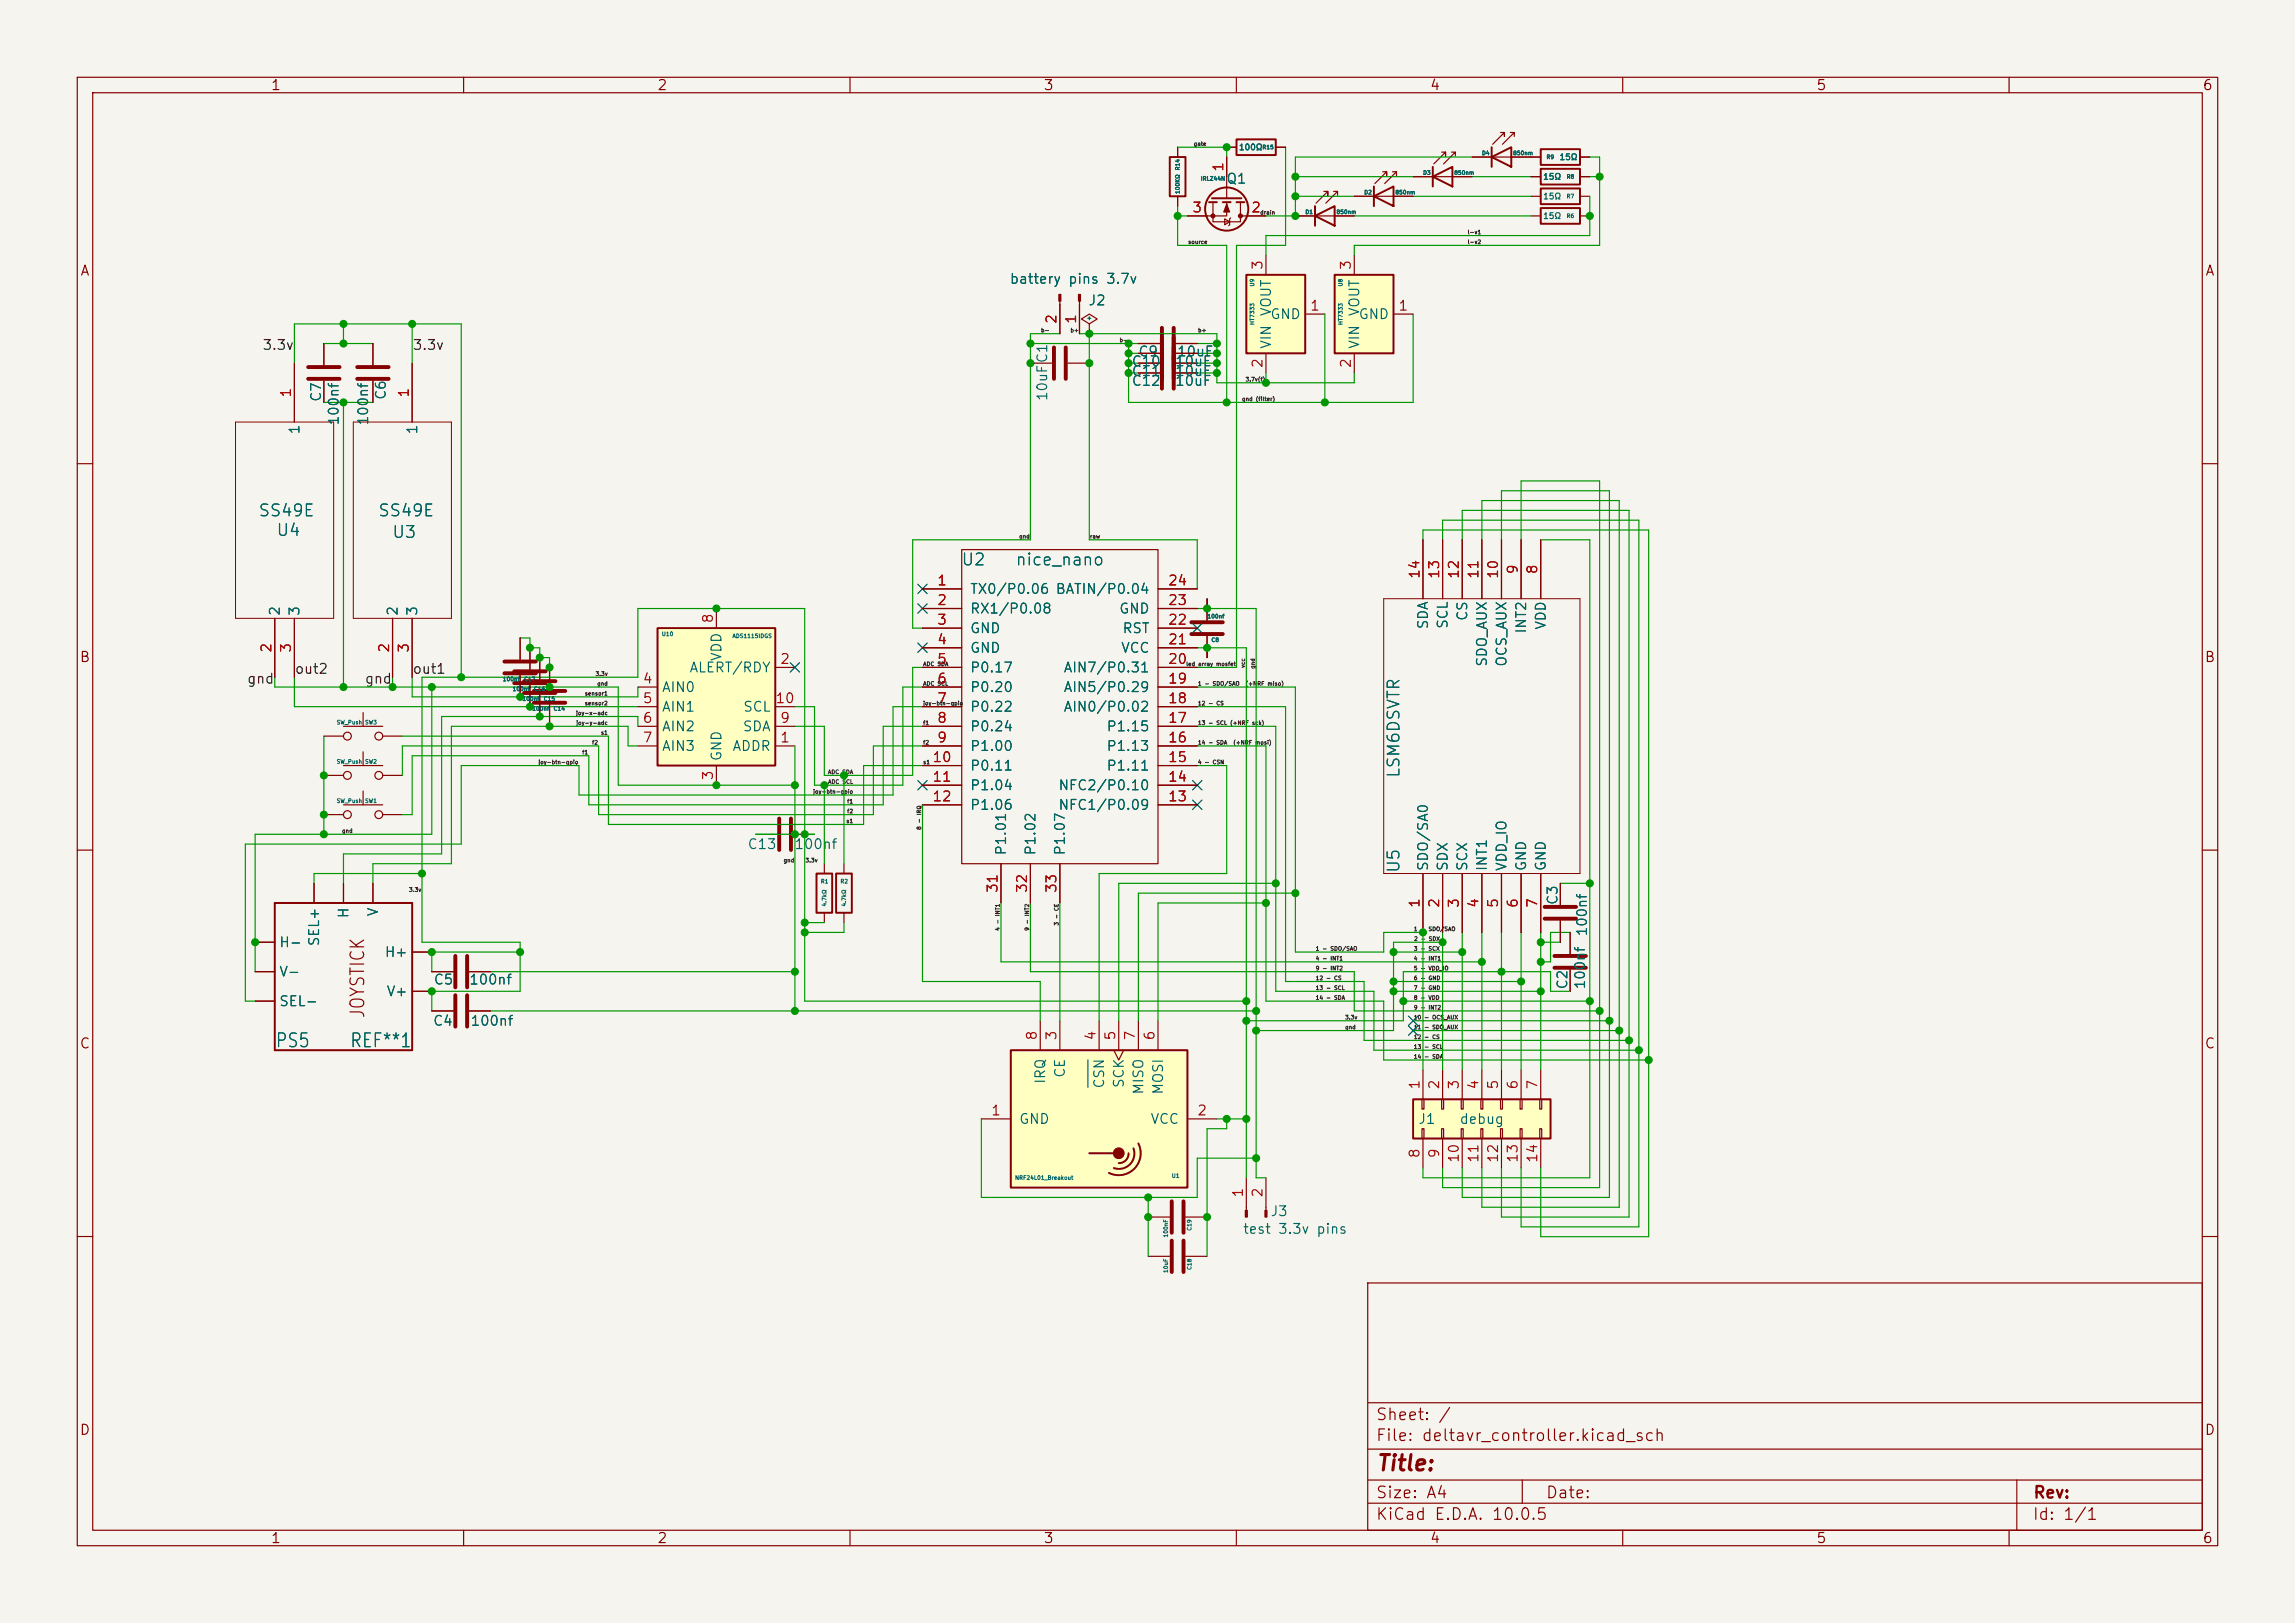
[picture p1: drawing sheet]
<svg xmlns="http://www.w3.org/2000/svg" width="297mm" height="210mm" viewBox="0 0 297 210" stroke-linecap="round" stroke-linejoin="round" font-family="sans-serif">
<defs><g id="words">
<text font-size="2" fill="#840000" x="178" y="190.8">Title:</text>
<text font-size="1.8" fill="#840000" x="47.6" y="131.9" transform="rotate(-90 47.6 131.9)">JOYSTICK</text>
<g font-size="1.8" fill="#006464">
<text x="35.5" y="136">PS5</text>
<text x="45.2" y="136">REF**1</text>
</g>
<g font-size="1.5" fill="#006464">
<text x="33.3" y="67.2">SS49E</text>
<text x="35.7" y="69.7">U4</text>
<text x="48.8" y="67.2">SS49E</text>
<text x="50.6" y="70">U3</text>
<text x="124.3" y="73.5">U2</text>
<text x="131.3" y="73.5">nice_nano</text>
<text x="181.5" y="100.8" transform="rotate(-90 181.5 100.8)">LSM6DSVTR</text>
<text x="181.5" y="113.1" transform="rotate(-90 181.5 113.1)">U5</text>
</g>
<g font-size="1.5" fill="#840000">
<text x="178" y="184.1">Sheet: /</text>
<text x="178" y="186.8">File: deltavr_controller.kicad_sch</text>
<text x="178" y="197">KiCad E.D.A. 10.0.5</text>
<text x="178" y="194.2">Size: A4</text>
<text x="200" y="194.2">Date:</text>
<text x="263" y="197">Id: 1/1</text>
<text x="263" y="194.2">Rev:</text>
</g>
<g font-size="1.3" fill="#840000">
<text x="35" y="12">1</text>
<text x="85" y="12">2</text>
<text x="135" y="12">3</text>
<text x="185" y="12">4</text>
<text x="235" y="12">5</text>
<text x="285" y="12">6</text>
<text x="10.3" y="36">A</text>
<text x="285.3" y="36">A</text>
<text x="10.2" y="86">B</text>
<text x="285.2" y="86">B</text>
<text x="10.2" y="136">C</text>
<text x="285.2" y="136">C</text>
<text x="10.2" y="186">D</text>
<text x="285.2" y="186">D</text>
<text x="35" y="200">1</text>
<text x="85" y="200">2</text>
<text x="135" y="200">3</text>
<text x="185" y="200">4</text>
<text x="235" y="200">5</text>
<text x="285" y="200">6</text>
</g>
<g font-size="1.3" fill="#a90000">
<text x="158.6" y="22.3" transform="rotate(-90 158.6 22.3)">1</text>
<text x="154.2" y="27.8">3</text>
<text x="161.8" y="27.8">2</text>
<text x="163.7" y="35" transform="rotate(-90 163.7 35)">3</text>
<text x="175.1" y="35" transform="rotate(-90 175.1 35)">3</text>
<text x="169.4" y="40.5">1</text>
<text x="180.9" y="40.5">1</text>
<text x="137" y="42" transform="rotate(-90 137 42)">2</text>
<text x="139.6" y="42" transform="rotate(-90 139.6 42)">1</text>
<text x="163.7" y="47.7" transform="rotate(-90 163.7 47.7)">2</text>
<text x="175.1" y="47.7" transform="rotate(-90 175.1 47.7)">2</text>
<text x="38" y="51.5" transform="rotate(-90 38 51.5)">1</text>
<text x="53.2" y="51.5" transform="rotate(-90 53.2 51.5)">1</text>
<text x="121.2" y="76.1">1</text>
<text x="151.1" y="76.1">24</text>
<text x="184" y="75" transform="rotate(-90 184 75)">14</text>
<text x="186.6" y="75" transform="rotate(-90 186.6 75)">13</text>
<text x="189.1" y="75" transform="rotate(-90 189.1 75)">12</text>
<text x="191.6" y="75" transform="rotate(-90 191.6 75)">11</text>
<text x="194.2" y="75" transform="rotate(-90 194.2 75)">10</text>
<text x="196.7" y="74.4" transform="rotate(-90 196.7 74.4)">9</text>
<text x="199.3" y="74.4" transform="rotate(-90 199.3 74.4)">8</text>
<text x="92.6" y="80.7" transform="rotate(-90 92.6 80.7)">8</text>
<text x="121.2" y="78.6">2</text>
<text x="121.2" y="81.1">3</text>
<text x="121.2" y="83.7">4</text>
<text x="151.1" y="83.7">21</text>
<text x="151.1" y="81.1">22</text>
<text x="151.1" y="78.6">23</text>
<text x="35.4" y="84.6" transform="rotate(-90 35.4 84.6)">2</text>
<text x="38" y="84.6" transform="rotate(-90 38 84.6)">3</text>
<text x="50.7" y="84.6" transform="rotate(-90 50.7 84.6)">2</text>
<text x="53.2" y="84.6" transform="rotate(-90 53.2 84.6)">3</text>
<text x="83.1" y="88.8">4</text>
<text x="100.9" y="86.2">2</text>
<text x="121.2" y="86.2">5</text>
<text x="121.2" y="88.8">6</text>
<text x="151.1" y="88.8">19</text>
<text x="151.1" y="86.2">20</text>
<text x="83.1" y="91.3">5</text>
<text x="83.1" y="93.8">6</text>
<text x="100.3" y="91.3">10</text>
<text x="100.9" y="93.8">9</text>
<text x="121.2" y="91.3">7</text>
<text x="121.2" y="93.8">8</text>
<text x="151.1" y="93.8">17</text>
<text x="151.1" y="91.3">18</text>
<text x="83.1" y="96.4">7</text>
<text x="92.6" y="101.1" transform="rotate(-90 92.6 101.1)">3</text>
<text x="100.9" y="96.4">1</text>
<text x="120.6" y="98.9">10</text>
<text x="120.6" y="101.5">11</text>
<text x="121.2" y="96.4">9</text>
<text x="151.1" y="101.5">14</text>
<text x="151.1" y="98.9">15</text>
<text x="151.1" y="96.4">16</text>
<text x="120.6" y="104">12</text>
<text x="151.1" y="104">13</text>
<text x="129.4" y="115.6" transform="rotate(-90 129.4 115.6)">31</text>
<text x="133.2" y="115.6" transform="rotate(-90 133.2 115.6)">32</text>
<text x="137" y="115.6" transform="rotate(-90 137 115.6)">33</text>
<text x="184" y="117.6" transform="rotate(-90 184 117.6)">1</text>
<text x="186.6" y="117.6" transform="rotate(-90 186.6 117.6)">2</text>
<text x="189.1" y="117.6" transform="rotate(-90 189.1 117.6)">3</text>
<text x="191.6" y="117.6" transform="rotate(-90 191.6 117.6)">4</text>
<text x="194.2" y="117.6" transform="rotate(-90 194.2 117.6)">5</text>
<text x="196.7" y="117.6" transform="rotate(-90 196.7 117.6)">6</text>
<text x="199.3" y="117.6" transform="rotate(-90 199.3 117.6)">7</text>
<text x="134.5" y="134.7" transform="rotate(-90 134.5 134.7)">8</text>
<text x="137" y="134.7" transform="rotate(-90 137 134.7)">3</text>
<text x="142.1" y="134.7" transform="rotate(-90 142.1 134.7)">4</text>
<text x="144.6" y="134.7" transform="rotate(-90 144.6 134.7)">5</text>
<text x="147.2" y="134.7" transform="rotate(-90 147.2 134.7)">7</text>
<text x="149.7" y="134.7" transform="rotate(-90 149.7 134.7)">6</text>
<text x="184" y="141.1" transform="rotate(-90 184 141.1)">1</text>
<text x="186.6" y="141.1" transform="rotate(-90 186.6 141.1)">2</text>
<text x="189.1" y="141.1" transform="rotate(-90 189.1 141.1)">3</text>
<text x="191.6" y="141.1" transform="rotate(-90 191.6 141.1)">4</text>
<text x="194.2" y="141.1" transform="rotate(-90 194.2 141.1)">5</text>
<text x="196.7" y="141.1" transform="rotate(-90 196.7 141.1)">6</text>
<text x="199.3" y="141.1" transform="rotate(-90 199.3 141.1)">7</text>
<text x="128.2" y="144.6">1</text>
<text x="154.8" y="144.6">2</text>
<text x="184" y="150" transform="rotate(-90 184 150)">8</text>
<text x="186.6" y="150" transform="rotate(-90 186.6 150)">9</text>
<text x="161.2" y="155" transform="rotate(-90 161.2 155)">1</text>
<text x="163.7" y="155" transform="rotate(-90 163.7 155)">2</text>
<text x="189.1" y="150.6" transform="rotate(-90 189.1 150.6)">10</text>
<text x="191.6" y="150.6" transform="rotate(-90 191.6 150.6)">11</text>
<text x="194.2" y="150.6" transform="rotate(-90 194.2 150.6)">12</text>
<text x="196.7" y="150.6" transform="rotate(-90 196.7 150.6)">13</text>
<text x="199.3" y="150.6" transform="rotate(-90 199.3 150.6)">14</text>
</g>
<g font-size="1.3" fill="#006464">
<text x="158.6" y="24.1">Q1</text>
<text x="130.6" y="37">battery pins 3.7v</text>
<text x="140.8" y="39.8">J2</text>
<text x="164.3" y="41.6">GND</text>
<text x="164.8" y="41" transform="rotate(-90 164.8 41)">VOUT</text>
<text x="175.7" y="41.6">GND</text>
<text x="176.2" y="41" transform="rotate(-90 176.2 41)">VOUT</text>
<text x="146.4" y="47.7">C10</text>
<text x="147.2" y="46.4">C9</text>
<text x="152.2" y="46.4">10uF</text>
<text x="164.8" y="45.2" transform="rotate(-90 164.8 45.2)">VIN</text>
<text x="176.2" y="45.2" transform="rotate(-90 176.2 45.2)">VIN</text>
<text x="41.9" y="52.1" transform="rotate(-90 41.9 52.1)">C7</text>
<text x="50.2" y="51.8" transform="rotate(-90 50.2 51.8)">C6</text>
<text x="135.8" y="52" transform="rotate(-90 135.8 52)">10uFC1</text>
<text x="146.4" y="50.2">C12</text>
<text x="146.4" y="49">C11</text>
<text x="152" y="50.2">10uF</text>
<text x="39.1" y="56.3" transform="rotate(-90 39.1 56.3)">1</text>
<text x="44.1" y="55.1" transform="rotate(-90 44.1 55.1)">100nf</text>
<text x="48" y="55.1" transform="rotate(-90 48 55.1)">100nf</text>
<text x="54.3" y="56.3" transform="rotate(-90 54.3 56.3)">1</text>
<text x="125.4" y="77.2">TX0/P0.06 BATIN/P0.04</text>
<text x="36.5" y="79.8" transform="rotate(-90 36.5 79.8)">2</text>
<text x="39.1" y="79.8" transform="rotate(-90 39.1 79.8)">3</text>
<text x="51.8" y="79.8" transform="rotate(-90 51.8 79.8)">2</text>
<text x="54.3" y="79.8" transform="rotate(-90 54.3 79.8)">3</text>
<text x="125.4" y="79.7">RX1/P0.08</text>
<text x="125.4" y="82.2">GND</text>
<text x="144.7" y="79.7">GND</text>
<text x="145.2" y="82.2">RST</text>
<text x="185.1" y="81.5" transform="rotate(-90 185.1 81.5)">SDA</text>
<text x="187.7" y="81.5" transform="rotate(-90 187.7 81.5)">SCL</text>
<text x="190.2" y="80.4" transform="rotate(-90 190.2 80.4)">CS</text>
<text x="197.8" y="82.1" transform="rotate(-90 197.8 82.1)">INT2</text>
<text x="200.4" y="81.6" transform="rotate(-90 200.4 81.6)">VDD</text>
<text x="85.6" y="89.9">AIN0</text>
<text x="89.1" y="87.3">ALERT/RDY</text>
<text x="93.7" y="85.6" transform="rotate(-90 93.7 85.6)">VDD</text>
<text x="125.4" y="84.8">GND</text>
<text x="125.4" y="87.3">P0.17</text>
<text x="125.4" y="89.9">P0.20</text>
<text x="137.5" y="89.9">AIN5/P0.29</text>
<text x="137.5" y="87.3">AIN7/P0.31</text>
<text x="145" y="84.8">VCC</text>
<text x="192.7" y="86.4" transform="rotate(-90 192.7 86.4)">SDO_AUX</text>
<text x="195.3" y="86.4" transform="rotate(-90 195.3 86.4)">OCS_AUX</text>
<text x="85.6" y="92.4">AIN1</text>
<text x="85.6" y="94.9">AIN2</text>
<text x="96" y="94.9">SDA</text>
<text x="96.1" y="92.4">SCL</text>
<text x="125.4" y="92.4">P0.22</text>
<text x="125.4" y="94.9">P0.24</text>
<text x="137.5" y="92.4">AIN0/P0.02</text>
<text x="143.1" y="94.9">P1.15</text>
<text x="85.6" y="97.5">AIN3</text>
<text x="93.7" y="98.6" transform="rotate(-90 93.7 98.6)">GND</text>
<text x="94.7" y="97.5">ADDR</text>
<text x="125.4" y="97.5">P1.00</text>
<text x="125.4" y="100">P0.11</text>
<text x="143.1" y="100">P1.11</text>
<text x="143.1" y="97.5">P1.13</text>
<text x="125.4" y="102.6">P1.04</text>
<text x="125.4" y="105.1">P1.06</text>
<text x="136.9" y="105.1">NFC1/P0.09</text>
<text x="136.9" y="102.6">NFC2/P0.10</text>
<text x="96.7" y="110.2">C13</text>
<text x="102.7" y="110.2">100nf</text>
<text x="130.5" y="110.8" transform="rotate(-90 130.5 110.8)">P1.01</text>
<text x="134.3" y="110.8" transform="rotate(-90 134.3 110.8)">P1.02</text>
<text x="138.1" y="110.8" transform="rotate(-90 138.1 110.8)">P1.07</text>
<text x="185.1" y="112.8" transform="rotate(-90 185.1 112.8)">SDO/SA0</text>
<text x="187.7" y="112.8" transform="rotate(-90 187.7 112.8)">SDX</text>
<text x="190.2" y="112.8" transform="rotate(-90 190.2 112.8)">SCX</text>
<text x="192.7" y="112.8" transform="rotate(-90 192.7 112.8)">INT1</text>
<text x="195.3" y="112.8" transform="rotate(-90 195.3 112.8)">VDD_IO</text>
<text x="197.8" y="112.8" transform="rotate(-90 197.8 112.8)">GND</text>
<text x="200.4" y="112.8" transform="rotate(-90 200.4 112.8)">GND</text>
<text x="45.4" y="118.9" transform="rotate(-90 45.4 118.9)">H</text>
<text x="49.2" y="118.7" transform="rotate(-90 49.2 118.7)">V</text>
<text x="201.9" y="117.2" transform="rotate(-90 201.9 117.2)">C3</text>
<text x="36" y="122.9">H-</text>
<text x="41.6" y="122.5" transform="rotate(-90 41.6 122.5)">SEL+</text>
<text x="49.7" y="124.2">H+</text>
<text x="205.7" y="121.2" transform="rotate(-90 205.7 121.2)">100nf</text>
<text x="36" y="126.7">V-</text>
<text x="36" y="130.5">SEL-</text>
<text x="49.9" y="129.2">V+</text>
<text x="56" y="127.7">C5</text>
<text x="60.6" y="127.7">100nf</text>
<text x="203.1" y="128.1" transform="rotate(-90 203.1 128.1)">C2</text>
<text x="205.4" y="128.1" transform="rotate(-90 205.4 128.1)">100nf</text>
<text x="56" y="133">C4</text>
<text x="60.8" y="133">100nf</text>
<text x="135.6" y="140.3" transform="rotate(-90 135.6 140.3)">IRQ</text>
<text x="138.1" y="139.6" transform="rotate(-90 138.1 139.6)">CE</text>
<text x="143.2" y="140.9" transform="rotate(-90 143.2 140.9)">CSN</text>
<text x="145.7" y="140.9" transform="rotate(-90 145.7 140.9)">SCK</text>
<text x="148.3" y="141.7" transform="rotate(-90 148.3 141.7)">MISO</text>
<text x="150.8" y="141.7" transform="rotate(-90 150.8 141.7)">MOSI</text>
<text x="131.8" y="145.7">GND</text>
<text x="148.8" y="145.7">VCC</text>
<text x="183.4" y="145.7">J1</text>
<text x="188.8" y="145.7">debug</text>
<text x="160.8" y="160">test 3.3v pins</text>
<text x="164.3" y="157.7">J3</text>
</g>
<g font-size="1.3" fill="#0f0f0f">
<text x="33.9" y="45.6">3.3v</text>
<text x="53.3" y="45.6">3.3v</text>
<text x="31.9" y="88.8">gnd</text>
<text x="38.1" y="87.5">out2</text>
<text x="47.1" y="88.8">gnd</text>
<text x="53.3" y="87.5">out1</text>
</g>
<g font-size=".8" fill="#006464">
<text x="160.3" y="19.6">100Ω</text>
<text x="199.6" y="23.4">15Ω</text>
<text x="201.8" y="20.9">15Ω</text>
<text x="199.6" y="26">15Ω</text>
<text x="199.6" y="28.5">15Ω</text>
</g>
<g font-size=".5" fill="#006464">
<text x="152.8" y="22.1" transform="rotate(-90 152.8 22.1)">R14</text>
<text x="155.3" y="23.5">IRLZ44N</text>
<text x="163.3" y="19.4">R15</text>
<text x="184.1" y="22.7">D3</text>
<text x="188.1" y="22.7">850nm</text>
<text x="191.7" y="20.2">D4</text>
<text x="195.8" y="20.2">850nm</text>
<text x="200.1" y="20.7">R9</text>
<text x="202.7" y="23.2">R8</text>
<text x="152.8" y="25.2" transform="rotate(-90 152.8 25.2)">100KΩ</text>
<text x="168.9" y="27.8">D1</text>
<text x="172.9" y="27.8">850nm</text>
<text x="176.5" y="25.3">D2</text>
<text x="180.5" y="25.3">850nm</text>
<text x="202.7" y="25.8">R7</text>
<text x="202.7" y="28.3">R6</text>
<text x="140.6" y="41.5">+</text>
<text x="162.4" y="37.1" transform="rotate(-90 162.4 37.1)">U9</text>
<text x="173.9" y="37.1" transform="rotate(-90 173.9 37.1)">U8</text>
<text x="162.4" y="42.1" transform="rotate(-90 162.4 42.1)">HT7333</text>
<text x="173.9" y="42.1" transform="rotate(-90 173.9 42.1)">HT7333</text>
<text x="85.6" y="82.4">U10</text>
<text x="94.7" y="82.7">ADS1115IDGS</text>
<text x="156.2" y="80.1">100nf</text>
<text x="156.7" y="83.2">C8</text>
<text x="65" y="88.3">100nf</text>
<text x="66.3" y="89.5">100nf</text>
<text x="67.8" y="88.3">C17</text>
<text x="69" y="89.5">C16</text>
<text x="43.5" y="93.9">SW_Push SW3</text>
<text x="67.6" y="90.8">100nf</text>
<text x="68.8" y="92.1">100nf</text>
<text x="70.3" y="90.8">C15</text>
<text x="71.6" y="92.1">C14</text>
<text x="43.5" y="98.9">SW_Push SW2</text>
<text x="43.5" y="104">SW_Push SW1</text>
<text x="106.2" y="114.4">R1</text>
<text x="107.1" y="117.4" transform="rotate(-90 107.1 117.4)">4.7kΩ</text>
<text x="108.7" y="114.4">R2</text>
<text x="109.6" y="117.4" transform="rotate(-90 109.6 117.4)">4.7kΩ</text>
<text x="131.3" y="152.8">NRF24L01_Breakout</text>
<text x="151.6" y="152.5">U1</text>
<text x="151.3" y="160.2" transform="rotate(-90 151.3 160.2)">100nF</text>
<text x="154.3" y="159.3" transform="rotate(-90 154.3 159.3)">C19</text>
<text x="151.3" y="164.8" transform="rotate(-90 151.3 164.8)">10uF</text>
<text x="154.3" y="164.4" transform="rotate(-90 154.3 164.4)">C18</text>
</g>
<g font-size=".5" fill="#0f0f0f">
<text x="154.4" y="19">gate</text>
<text x="163" y="27.9">drain</text>
<text x="153.7" y="31.7">source</text>
<text x="189.9" y="30.4">l-v1</text>
<text x="189.9" y="31.7">l-v2</text>
<text x="134.7" y="43.1">b-</text>
<text x="138.5" y="43.1">b+</text>
<text x="144.8" y="44.4">b-</text>
<text x="155" y="43.1">b+</text>
<text x="160.7" y="52">gnd (filter)</text>
<text x="161.1" y="49.5">3.7v(f)</text>
<text x="131.8" y="69.8">gnd</text>
<text x="141" y="69.8">raw</text>
<text x="77" y="87.6">3.3v</text>
<text x="77.2" y="88.8">gnd</text>
<text x="119.4" y="86.3">ADC SDA</text>
<text x="119.4" y="88.8">ADC SCL</text>
<text x="153.5" y="86.3">led array mosfet</text>
<text x="155" y="88.8">1 - SDO/SAO</text>
<text x="161.1" y="88.8">(+NRF miso)</text>
<text x="161.2" y="86.5" transform="rotate(-90 161.2 86.5)">vcc</text>
<text x="162.5" y="86.6" transform="rotate(-90 162.5 86.6)">gnd</text>
<text x="74.5" y="92.7">joy-x-adc</text>
<text x="74.5" y="93.9">joy-y-adc</text>
<text x="75.6" y="91.4">sensor2</text>
<text x="75.6" y="90.1">sensor1</text>
<text x="77.7" y="95.2">s1</text>
<text x="119.4" y="91.4">joy-btn-gpio</text>
<text x="119.4" y="93.9">f1</text>
<text x="155" y="91.4">12 - CS</text>
<text x="155" y="93.9">13 - SCL (+NRF sck)</text>
<text x="69.6" y="99">joy-btn-gpio</text>
<text x="75.3" y="97.7">f1</text>
<text x="76.6" y="96.5">f2</text>
<text x="107.1" y="100.3">ADC SDA</text>
<text x="107.1" y="101.5">ADC SCL</text>
<text x="119.4" y="99">s1</text>
<text x="119.4" y="96.5">f2</text>
<text x="155" y="99">4 - CSN</text>
<text x="155" y="96.5">14 - SDA</text>
<text x="159.5" y="96.5">(+NRF mosi)</text>
<text x="44.2" y="107.9">gnd</text>
<text x="105.2" y="102.8">joy-btn-gpio</text>
<text x="109.5" y="106.6">s1</text>
<text x="109.6" y="104.1">f1</text>
<text x="109.6" y="105.4">f2</text>
<text x="119.3" y="107.4" transform="rotate(-90 119.3 107.4)">8 - IRQ</text>
<text x="101.4" y="111.7">gnd</text>
<text x="104.2" y="111.7">3.3v</text>
<text x="52.9" y="115.5">3.3v</text>
<text x="137.1" y="119.8" transform="rotate(-90 137.1 119.8)">3 - CE</text>
<text x="129.5" y="120.5" transform="rotate(-90 129.5 120.5)">4 - INT1</text>
<text x="133.3" y="120.5" transform="rotate(-90 133.3 120.5)">9 - INT2</text>
<text x="170.2" y="125.7">9 - INT2</text>
<text x="170.2" y="124.4">4 - INT1</text>
<text x="170.2" y="123.1">1 - SDO/SAO</text>
<text x="182.9" y="123.1">3 - SCX</text>
<text x="182.9" y="125.7">5 - VDD_IO</text>
<text x="182.9" y="124.4">4 - INT1</text>
<text x="182.9" y="120.6">1 - SDO/SAO</text>
<text x="182.9" y="121.9">2 - SDX</text>
<text x="170.2" y="126.9">12 - CS</text>
<text x="170.2" y="129.5">14 - SDA</text>
<text x="170.2" y="128.2">13 - SCL</text>
<text x="182.9" y="128.2">7 - GND</text>
<text x="182.9" y="126.9">6 - GND</text>
<text x="182.9" y="129.5">8 - VDD</text>
<text x="182.9" y="130.8">9 - INT2</text>
<text x="174" y="133.3">gnd</text>
<text x="174" y="132">3.3v</text>
<text x="182.9" y="133.3">11</text>
<text x="182.9" y="132">10</text>
<text x="182.9" y="137.1">14</text>
<text x="182.9" y="134.6">12</text>
<text x="182.9" y="135.8">13</text>
<text x="184.3" y="133.3">- SDO_AUX</text>
<text x="184.3" y="132">- OCS_AUX</text>
<text x="184.3" y="137.1">- SDA</text>
<text x="184.3" y="134.6">- CS</text>
<text x="184.3" y="135.8">- SCL</text>
</g>
</g></defs>
<path d="M0 0h297v210h-297z" fill="#f5f4ef" stroke="#f5f4ef" stroke-width=".13"/>
<g fill="none" stroke="#840000" stroke-width=".15">
<path d="M10 10h277v190h-277zM12 12h273v186h-273zM60 10v2M110 10v2M160 10v2M210 10v2M260 10v2M10 60h2M285 60h2M10 110h2M285 110h2M10 160h2"/>
<path d="M148.6 162.6h2.8M153.4 162.6h2.8M177 166h108v32h-108zM285 160h2M60 198v2M110 198v2M160 198v2M177 194.5h108M177 191.5h108M177 187.5h108M177 181.5h108M197 191.5v3"/>
<path d="M210 198v2M260 198v2M261 191.5v6.5"/>
</g>
<path d="M151.6 160.5v4.1M153.2 160.5v4.1" fill="none" stroke="#840000" stroke-width=".51"/>
<path d="M130.8 135.9h22.9v17.8h-22.9z" fill="#ffffc2"/>
<path d="M35.6 116.8h17.7v19.1h-17.7zM130.8 135.9h22.9v17.8h-22.9zM141 149.2h3.1M146 149.2a1.23 1.23 0 0 1-1.2 1.3M146.7 148.6a1.99 1.99 0 0 1-.5 2.1 1.99 1.99 0 0 1-2.1 .4M147.3 148a2.84 2.84 0 0 1-.5 3.2 2.84 2.84 0 0 1-3.3 .6" fill="none" stroke="#840000" stroke-width=".25"/>
<circle cx="144.8" cy="149.2" r=".63" fill="#840000" stroke="#840000" stroke-width=".25"/>
<g fill="none" stroke="#840000" stroke-width=".15">
<path d="M41.9 44.5v2.7M41.9 49.3v2.8M119.4 76.2h5.1M119.4 78.7h5.1M124.5 71.1h25.4v40.7h-25.4zM149.9 76.2h5M149.9 78.7h5M41.9 95.3h2.5M44.4 99.1h5.1M44.4 94h5.1M47 92.2v1.8M47 97.3v1.8"/>
<path d="M49.5 95.3h2.6M119.4 99.1h5.1M119.4 94h5.1M119.4 81.3h5.1M119.4 83.8h5.1M119.4 86.4h5.1M119.4 88.9h5.1M119.4 91.4h5.1M119.4 96.5h5.1M149.9 99.1h5M149.9 94h5M149.9 81.3h5"/>
<path d="M149.9 83.8h5M149.9 86.4h5M149.9 88.9h5M149.9 91.4h5M149.9 96.5h5M40.6 114.3v2.5M41.9 105.4h2.5M41.9 100.3h2.5M44.4 104.1h5.1M44.4 114.3v2.5M47 102.4v1.7M48.3 114.3v2.5"/>
<path d="M49.5 105.4h2.6M49.5 100.3h2.6M119.4 104.1h5.1M119.4 101.6h5.1M129.5 111.8v5M133.3 111.8v5M137.2 111.8v5M149.9 104.1h5M149.9 101.6h5M201.9 114.3v2.8M201.9 119.1v2.8M33 125.7h2.6"/>
<path d="M33 121.9h2.6M33 129.5h2.6M53.3 123.2h2.6M53.3 128.3h2.6M55.9 125.7h2.8M55.9 130.8h2.8M60.7 125.7h2.8M60.7 130.8h2.8M134.6 132.1v3.8M137.2 132.1v3.8M142.2 132.1v3.8M144.1 135.9l.7 1.3 .6-1.3"/>
<path d="M144.8 132.1v3.8M147.3 132.1v3.8M149.9 132.1v3.8M203.2 120.7v2.7M203.2 125.5v2.8M127 144.8h3.8M148.6 157.5h2.8M153.4 157.5h2.8M153.7 144.8h3.8M161.3 152.4v4.2M163.8 152.4v4.2"/>
<circle cx="45" cy="95.3" r=".51"/>
<circle cx="49" cy="95.3" r=".51"/>
<circle cx="45" cy="105.4" r=".51"/>
<circle cx="45" cy="100.3" r=".51"/>
<circle cx="49" cy="105.4" r=".51"/>
<circle cx="49" cy="100.3" r=".51"/>
</g>
<path d="M140.8 137.1v3.6" fill="none" stroke="#006464" stroke-width=".15"/>
<path d="M39.9 47.5h4M39.9 49h4M199.9 118.9h4.1M199.9 117.3h4.1M58.9 123.7v4.1M58.9 128.8v4M60.5 123.7v4.1M60.5 128.8v4M201.2 125.2h4M201.2 123.7h4M151.6 155.4v4.1M153.2 155.4v4.1" fill="none" stroke="#840000" stroke-width=".51"/>
<g fill="#840000" stroke="#840000" stroke-width=".15">
<path d="M161.2 156.6h.2v.9h-.2z"/>
<path d="M163.7 156.6h.3v.9h-.3z"/>
</g>
<path d="M182.9 142.2h17.8v5.1h-17.8z" fill="#ffffc2"/>
<path d="M105.7 113h2v5.1h-2zM108.2 113h2v5.1h-2zM182.9 142.2h17.8v5.1h-17.8z" fill="none" stroke="#840000" stroke-width=".25"/>
<g fill="none" stroke="#840000" stroke-width=".15">
<path d="M38.1 47v7.6M48.3 44.5v2.7M48.3 49.3v2.8M53.3 47v7.6M35.6 80v7.6M38.1 80v7.6M50.8 80v7.6M53.3 80v7.6M67.3 82.6v2.7M67.3 87.4v2.8M68.6 83.8v2.8M68.6 88.6v2.8"/>
<path d="M97.8 108h2.8M102.6 108h2.8M106.7 111.8v1.2M106.7 118.1v1.3M109.2 111.8v1.2M109.2 118.1v1.3M184.1 138.4v3.8M186.7 138.4v3.8M189.2 138.4v3.8M191.8 138.4v3.8M194.3 138.4v3.8M196.8 138.4v3.8"/>
<path d="M199.4 138.4v3.8M184 142.2h.3v1.3h-.3zM184 146.1h.3v1.2h-.3zM184.1 147.3v3.8M186.6 142.2h.2v1.3h-.2zM186.6 146.1h.2v1.2h-.2zM186.7 147.3v3.8M189.1 142.2h.3v1.3h-.3zM189.1 146.1h.3v1.2h-.3zM189.2 147.3v3.8M191.6 142.2h.3v1.3h-.3zM191.6 146.1h.3v1.2h-.3z"/>
<path d="M191.8 147.3v3.8M194.2 142.2h.2v1.3h-.2zM194.2 146.1h.2v1.2h-.2zM194.3 147.3v3.8M196.7 142.2h.3v1.3h-.3zM196.7 146.1h.3v1.2h-.3zM196.8 147.3v3.8M199.3 142.2h.2v1.3h-.2zM199.3 146.1h.2v1.2h-.2zM199.4 147.3v3.8"/>
</g>
<path d="M46.2 47.5h4.1M46.2 49h4.1M65.3 87.1h4M65.3 85.6h4M66.5 88.4h4.1M66.5 86.9h4.1M100.8 105.9v4.1M102.4 105.9v4.1" fill="none" stroke="#840000" stroke-width=".51"/>
<path d="M30.5 54.6h12.7v25.4h-12.7zM45.7 54.6h12.7v25.4h-12.7z" fill="none" stroke="#840000" stroke-width=".13"/>
<path d="M85.1 81.3h15.2v17.8h-15.2z" fill="#ffffc2"/>
<path d="M177.8 25.4l2.5-1.3v2.6zM177.8 24.1v2.6M85.1 81.3h15.2v17.8h-15.2z" fill="none" stroke="#840000" stroke-width=".25"/>
<g fill="none" stroke="#840000" stroke-width=".15">
<path d="M175.3 25.4h7.6M178.9 22.2h.6v.5v-.5l-1.6 1.5M180.2 22.2h.5M180.7 22.7v-.5l-1.5 1.5M92.7 78.7v2.6M69.8 85.1v2.8M69.8 89.9v2.8M71.1 86.4v2.8M71.1 91.2v2.8M82.5 96.5h2.6M82.5 88.9h2.6M82.5 91.4h2.6"/>
<path d="M82.5 94h2.6M92.7 99.1v2.5M100.3 96.5h2.6M100.3 86.4h2.6M100.3 91.4h2.6M100.3 94h2.6"/>
</g>
<path d="M67.8 89.7h4.1M67.8 88.1h4.1M69.1 90.9h4.1M69.1 89.4h4.1" fill="none" stroke="#840000" stroke-width=".51"/>
<path d="M161.3 35.6h7.6v10.1h-7.6z" fill="#ffffc2"/>
<g fill="none" stroke="#840000" stroke-width=".25">
<path d="M160 18h5.1v2.1h-5.1zM193 19.1v2.5M199.4 19.3h5.1v2h-5.1zM151.4 20.3h2v5.1h-2zM156.5 26.2h1M156.8 25.7h3.9M158.2 26.2h1.1M160 26.2h1M161.3 35.6h7.6v10.1h-7.6zM170.2 27.9l2.5-1.2v2.5zM170.2 26.7v2.5M185.4 22.9l2.6-1.3v2.5z"/>
<path d="M185.4 21.6v2.5M193 20.3l2.6-1.2v2.5zM199.4 24.4h5.1v2h-5.1zM199.4 21.8h5.1v2.1h-5.1zM199.4 26.9h5.1v2.1h-5.1z"/>
<circle cx="158.7" cy="27.1" r="2.79"/>
</g>
<g fill="none" stroke="#840000" stroke-width=".15">
<path d="M152.4 19.1v1.2M158.7 19.1h1.3M165.1 19.1h1.3M186.6 19.7h.5v.5v-.5l-1.6 1.5M187.8 19.7h.5M194.2 17.1h.5v.6v-.6l-1.5 1.6M195.5 17.1h.5M196 17.7v-.6l-1.6 1.6M137.2 39v4.2M139.7 39v4.2M152.4 25.4v1.3M157 26.2v2.5h3.5v-2.5"/>
<path d="M158.5 28.3l.6 .4-.6 .4zM158.7 26.2v1.7h-5M158.7 20.3v5.4M159.3 28.2l-.2 .1v.8l-.1 .1M160.5 27.9h3.3M163.8 33v2.6M167.6 27.9h7.7M171.3 24.8h.5v.5v-.5l-1.5 1.5M172.6 24.8h.5M173.1 25.3v-.5l-1.5 1.5M182.9 22.9h7.6M188.3 20.2v-.5l-1.5 1.5"/>
<path d="M190.5 20.3h8.9M198.1 27.9h1.3M198.1 25.4h1.3M198.1 22.9h1.3M204.5 27.9h1.2M204.5 20.3h1.2M204.5 25.4h1.2M204.5 22.9h1.2M133.3 47h2.8M138.2 47h2.8M141 41.9l1-.6-1-.7-1 .7 1 .6v1.3M141 43.2h.1"/>
<path d="M147.3 47h2.8M147.3 44.5h2.8M147.3 48.3h2.8M147.3 45.7h2.8M152.1 47h2.8M152.1 44.5h2.8M152.1 48.3h2.8M152.1 45.7h2.8M163.8 45.7v2.6M168.9 40.6h2.5M156.2 77.5v2.8M184.1 69.9v7.6"/>
<path d="M186.7 69.9v7.6M189.2 69.9v7.6M191.8 69.9v7.6M194.3 69.9v7.6M196.8 69.9v7.6M199.4 69.9v7.6M156.2 82.3v2.8M184.1 113v7.7M186.7 113v7.7M189.2 113v7.7M191.8 113v7.7M194.3 113v7.7"/>
<path d="M196.8 113v7.7M199.4 113v7.7"/>
</g>
<g fill="#840000" stroke="#840000" stroke-width=".15">
<path d="M158.7 26.4l.4 1h-.7z"/>
<path d="M139.6 38.1h.2v.9h-.2z"/>
<path d="M137 38.1h.3v.9h-.3z"/>
<circle cx="160.5" cy="27.9" r=".25"/>
<circle cx="157" cy="27.9" r=".25"/>
</g>
<path d="M136.4 45v4M137.9 45v4M150.4 42.4v7.9M151.9 42.4v7.9M154.2 80.5h4M154.2 82h4" fill="none" stroke="#840000" stroke-width=".51"/>
<path d="M179.1 77.5h25.4v35.5h-25.4z" fill="none" stroke="#840000" stroke-width=".13"/>
<path d="M172.7 35.6h7.6v10.1h-7.6z" fill="#ffffc2"/>
<path d="M172.7 35.6h7.6v10.1h-7.6z" fill="none" stroke="#840000" stroke-width=".25"/>
<g fill="none" stroke="#840000" stroke-width=".15">
<path d="M152.4 19.1v1.2M158.7 19.1h1.3M165.1 19.1h1.3M137.2 39.4v3.8M139.7 39.4v3.8M152.4 25.4v1.3M153.7 27.9h2.5M158.7 20.3v2.6M161.3 27.9h2.5M167.6 27.9h2.6M172.7 27.9h2.6M175.3 33v2.6"/>
<path d="M175.3 25.4h2.5M180.3 25.4h2.6M182.9 22.9h2.5M188 22.9h2.5M190.5 20.3h2.5M195.6 20.3h3.8M198.1 22.9h1.3M204.5 20.3h1.2M204.5 22.9h1.2M38.1 47v7.6M41.9 44.5v2.7M41.9 49.3v2.8"/>
<path d="M48.3 44.5v2.7M48.3 49.3v2.8M53.3 47v7.6M141 43.2h.1M147.3 44.5h2.8M147.3 48.3h2.8M147.3 47h2.8M147.3 45.7h2.8M152.1 44.5h2.8M152.1 48.3h2.8M152.1 47h2.8M152.1 45.7h2.8"/>
<path d="M175.3 45.7v2.6M180.3 40.6h2.6M119.4 76.2h5.1M119.4 78.7h5.1M149.9 76.2h5M149.9 78.7h5M156.2 77.5v2.8M184.1 69.9v7.6M186.7 69.9v7.6M189.2 69.9v7.6M191.8 69.9v7.6M194.3 69.9v7.6"/>
<path d="M196.8 69.9v7.6M199.4 69.9v7.6M35.6 80v7.6M38.1 80v7.6M50.8 80v7.6M53.3 80v7.6M67.3 82.6v2.7M67.3 87.4v2.8M68.6 83.8v2.8M68.6 88.6v2.8M69.8 85.1v2.8M69.8 89.9v2.8"/>
<path d="M71.1 86.4v2.8M71.1 91.2v2.8M119.4 81.3h5.1M119.4 83.8h5.1M119.4 86.4h5.1M119.4 88.9h5.1M119.4 91.4h5.1M119.4 94h5.1M119.4 96.5h5.1M119.4 99.1h5.1M149.9 81.3h5M149.9 83.8h5"/>
<path d="M149.9 86.4h5M149.9 88.9h5M149.9 91.4h5M149.9 94h5M149.9 96.5h5M149.9 99.1h5M156.2 82.3v2.8M40.6 114.3v2.5M44.4 114.3v2.5M48.3 114.3v2.5M119.4 101.6h5.1M119.4 104.1h5.1"/>
<path d="M129.5 111.8v5M133.3 111.8v5M137.2 111.8v5M149.9 101.6h5M149.9 104.1h5M184.1 113v7.7M186.7 113v7.7M189.2 113v7.7M191.8 113v7.7M194.3 113v7.7M196.8 113v7.7M199.4 113v7.7"/>
<path d="M201.9 114.3v2.8M201.9 119.1v2.8M33 121.9h2.6M33 125.7h2.6M33 129.5h2.6M53.3 123.2h2.6M53.3 128.3h2.6M55.9 125.7h2.8M55.9 130.8h2.8M60.7 125.7h2.8M60.7 130.8h2.8M203.2 120.7v2.7"/>
<path d="M203.2 125.5v2.8"/>
</g>
<g fill="none" stroke="#009600" stroke-width=".15">
<path d="M152.4 19.1h6.3v1.2M166.4 19.1v12.7h-6.4v54.6h-5.1M152.4 26.7v5.1h6.3v20.3M152.4 27.9h1.3M167.6 22.9h15.3M167.6 25.4h7.7M175.3 27.9h22.8M182.9 25.4h15.2M190.5 20.3h-22.9v7.6h-3.8M190.5 22.9h7.6M205.7 25.4v5.1h-41.9v2.5M205.7 20.3h1.3v11.5h-31.7v1.2"/>
<path d="M205.7 22.9h1.3M38.1 47v-5.1h21.6v45.7M41.9 44.5h6.4M41.9 52.1h6.4M44.4 41.9v2.6M44.4 52.1v36.8M53.3 41.9v5.1M133.3 44.5h14M137.2 43.2h-3.9v26.7h-15.2v11.4h1.3M139.7 43.2h17.8v6.3h17.8v-1.2M141 43.2v26.7h13.9v6.3M146 48.3h1.3"/>
<path d="M146 47h1.3M146 45.7h1.3M154.9 44.5h2.6M154.9 48.3h2.6M154.9 47h2.6M154.9 45.7h2.6M163.8 48.3v1.2M171.4 40.6v11.5M182.9 40.6v11.5h-36.9v-7.6M154.9 78.7h7.7v73.7h1.2M156.2 77.5v1.2M184.1 69.9v-1.3h29.3v91.4h-14v-8.9"/>
<path d="M186.7 69.9v-2.6h25.4v91.5h-15.3v-7.7M189.2 69.9v-3.9h21.6v91.5h-16.5v-6.4M191.8 69.9v-5.1h17.7v91.4h-17.7v-5.1M194.3 69.9v-6.4h14v91.4h-19.1v-3.8M196.8 69.9v-7.7h10.2v91.5h-20.3v-2.6M199.4 69.9h6.3v82.5h-21.6v-1.3M35.6 87.6v1.3h44.4v12.7h22.9M38.1 87.6v3.8h44.4M41.9 95.3v12.7M50.8 87.6v1.3M52.1 95.3h26.6v11.4h33.1v-7.6h7.6M53.3 87.6v2.6h29.2v-1.3"/>
<path d="M55.9 88.9v19.1h-22.9v17.7M67.3 82.6h1.3v1.2h1.2v1.3h1.3v3.8M82.5 94v-1.3h-25.4v17.8h-12.7v3.8M82.5 96.5h-1.2v-2.5h-22.9v17.8h-10.1v2.5M102.9 96.5v34.3M119.4 91.4h-3.8v11.5h-40.7v-3.8h-15.2v10.1h-28v20.3h1.3M119.4 88.9h-2.6v12.7h-11.4v-10.2h-2.5M119.4 96.5h-6.4v8.9h-35.5v-8.9h-25.4v3.8M119.4 86.4h-1.3v13.9h-11.4v-6.3h-3.8M119.4 94h-5.1v10.1h-38.1v-6.3h-22.9v7.6h-1.2M154.9 96.5h8.9v33h15.3v7.7h34.3M154.9 88.9h12.7v34.3h11.5v-2.5h5v17.7"/>
<path d="M154.9 91.4h11.5v35.6h10.1v7.6h34.3M154.9 94h10.2v34.3h12.7v7.6h34.3M154.9 99.1h3.8v13.9h-16.5v19.1M154.9 83.8h6.4v68.6M156.2 83.8v1.3M54.6 113h-14v1.3M97.8 108h5.1M104.1 108h1.3M104.1 119.4h2.6M106.7 101.6v10.2M109.2 119.4v1.3h-5.1M109.2 100.3v11.5"/>
<path d="M119.4 104.1v22.9h15.2v5.1M129.5 116.8v7.7h62.3M133.3 116.8v8.9h42v5.1h31.7M137.2 116.8v15.3M163.8 116.8h-13.9v15.3M165.1 114.3h-20.3v17.8M167.6 115.6h-20.3v16.5M201.9 114.3h3.8M63.5 125.7h39.4M63.5 130.8h99.1M67.3 123.2h-11.4v2.5M161.3 129.5h-57.2v-50.8h-21.6v8.9h-27.9v34.3h12.7v6.4h-11.4v2.5"/>
<path d="M180.3 123.2h8.9M180.3 127h16.5M180.3 128.3h19.1M181.6 129.5h24.1M182.9 133.4h26.6M182.9 132.1h25.4M186.7 120.7v17.7M186.7 121.9h-6.4v11.5h-17.7M189.2 120.7v17.7M191.8 120.7v17.7M194.3 120.7v17.7M196.8 120.7v17.7"/>
<path d="M199.4 120.7v17.7M199.4 121.9h2.5M203.2 120.7h-2.5v3.8h-1.3M203.2 128.3h-2.5v-2.6h-19.1v6.4h-20.3M127 144.8v10.1h27.9v-5h7.7M148.6 154.9v7.7M157.5 144.8h3.8M158.7 144.8v1.3h-2.5v16.5"/>
</g>
<g fill="none" stroke="#000084" stroke-width=".15">
<path d="M118.8 78.1l1.2 1.2M118.8 75.6l1.2 1.2M120 78.1l-1.2 1.2M120 75.6l-1.2 1.2M102.3 85.8l1.2 1.2M103.5 85.8l-1.2 1.2M118.8 83.2l1.2 1.2M120 83.2l-1.2 1.2M154.3 80.7l1.2 1.2M155.5 80.7l-1.2 1.2M118.8 101l1.2 1.2M120 101l-1.2 1.2"/>
<path d="M154.3 103.5l1.2 1.2M154.3 101l1.2 1.2M155.5 103.5l-1.2 1.2M155.5 101l-1.2 1.2M182.3 131.5l1.2 1.2M182.3 132.7l1.2 1.3M183.5 131.5l-1.2 1.2M183.5 132.7l-1.2 1.3"/>
</g>
<g fill="#009600" stroke="#009600" stroke-width=".13">
<circle cx="205.7" cy="114.3" r=".46"/>
<circle cx="181.6" cy="129.5" r=".46"/>
<circle cx="199.4" cy="121.9" r=".46"/>
<circle cx="184.1" cy="120.7" r=".46"/>
<circle cx="165.1" cy="114.3" r=".46"/>
<circle cx="167.6" cy="115.6" r=".46"/>
<circle cx="162.6" cy="133.4" r=".46"/>
<circle cx="163.8" cy="116.8" r=".46"/>
<circle cx="162.6" cy="130.8" r=".46"/>
<circle cx="156.2" cy="157.5" r=".46"/>
<circle cx="161.3" cy="129.5" r=".46"/>
<circle cx="162.6" cy="149.9" r=".46"/>
<circle cx="161.3" cy="144.8" r=".46"/>
<circle cx="158.7" cy="144.8" r=".46"/>
<circle cx="161.3" cy="132.1" r=".46"/>
<circle cx="148.6" cy="157.5" r=".46"/>
<circle cx="148.6" cy="154.9" r=".46"/>
<circle cx="210.8" cy="134.6" r=".46"/>
<circle cx="209.5" cy="133.4" r=".46"/>
<circle cx="207" cy="130.8" r=".46"/>
<circle cx="212.1" cy="135.9" r=".46"/>
<circle cx="208.3" cy="132.1" r=".46"/>
<circle cx="205.7" cy="129.5" r=".46"/>
<circle cx="199.4" cy="128.3" r=".46"/>
<circle cx="196.8" cy="127" r=".46"/>
<circle cx="199.4" cy="124.5" r=".46"/>
<circle cx="213.4" cy="137.2" r=".46"/>
<circle cx="180.3" cy="123.2" r=".46"/>
<circle cx="180.3" cy="127" r=".46"/>
<circle cx="180.3" cy="128.3" r=".46"/>
<circle cx="67.3" cy="90.2" r=".46"/>
<circle cx="102.9" cy="101.6" r=".46"/>
<circle cx="106.7" cy="101.6" r=".46"/>
<circle cx="109.2" cy="100.3" r=".46"/>
<circle cx="33" cy="121.9" r=".46"/>
<circle cx="41.9" cy="100.3" r=".46"/>
<circle cx="41.9" cy="105.4" r=".46"/>
<circle cx="41.9" cy="108" r=".46"/>
<circle cx="102.9" cy="130.8" r=".46"/>
<circle cx="104.1" cy="120.7" r=".46"/>
<circle cx="102.9" cy="125.7" r=".46"/>
<circle cx="92.7" cy="101.6" r=".46"/>
<circle cx="104.1" cy="119.4" r=".46"/>
<circle cx="55.9" cy="88.9" r=".46"/>
<circle cx="71.1" cy="88.9" r=".46"/>
<circle cx="69.8" cy="92.7" r=".46"/>
<circle cx="71.1" cy="94" r=".46"/>
<circle cx="68.6" cy="91.4" r=".46"/>
<circle cx="44.4" cy="41.9" r=".46"/>
<circle cx="53.3" cy="41.9" r=".46"/>
<circle cx="44.4" cy="44.5" r=".46"/>
<circle cx="44.4" cy="52.1" r=".46"/>
<circle cx="44.4" cy="88.9" r=".46"/>
<circle cx="50.8" cy="88.9" r=".46"/>
<circle cx="54.6" cy="113" r=".46"/>
<circle cx="55.9" cy="123.2" r=".46"/>
<circle cx="59.7" cy="87.6" r=".46"/>
<circle cx="55.9" cy="128.3" r=".46"/>
<circle cx="67.3" cy="123.2" r=".46"/>
<circle cx="68.6" cy="83.8" r=".46"/>
<circle cx="92.7" cy="78.7" r=".46"/>
<circle cx="71.1" cy="86.4" r=".46"/>
<circle cx="69.8" cy="85.1" r=".46"/>
<circle cx="104.1" cy="108" r=".46"/>
<circle cx="102.9" cy="108" r=".46"/>
<circle cx="157.5" cy="48.3" r=".46"/>
<circle cx="157.5" cy="47" r=".46"/>
<circle cx="157.5" cy="45.7" r=".46"/>
<circle cx="157.5" cy="44.5" r=".46"/>
<circle cx="152.4" cy="27.9" r=".46"/>
<circle cx="133.3" cy="47" r=".46"/>
<circle cx="133.3" cy="44.5" r=".46"/>
<circle cx="141" cy="47" r=".46"/>
<circle cx="146" cy="48.3" r=".46"/>
<circle cx="146" cy="47" r=".46"/>
<circle cx="146" cy="45.7" r=".46"/>
<circle cx="141" cy="43.2" r=".46"/>
<circle cx="146" cy="44.5" r=".46"/>
<circle cx="158.7" cy="52.1" r=".46"/>
<circle cx="171.4" cy="52.1" r=".46"/>
<circle cx="163.8" cy="49.5" r=".46"/>
<circle cx="191.8" cy="124.5" r=".46"/>
<circle cx="194.3" cy="125.7" r=".46"/>
<circle cx="189.2" cy="123.2" r=".46"/>
<circle cx="186.7" cy="121.9" r=".46"/>
<circle cx="156.2" cy="78.7" r=".46"/>
<circle cx="156.2" cy="83.8" r=".46"/>
<circle cx="205.7" cy="27.9" r=".46"/>
<circle cx="207" cy="22.9" r=".46"/>
<circle cx="167.6" cy="27.9" r=".46"/>
<circle cx="167.6" cy="25.4" r=".46"/>
<circle cx="167.6" cy="22.9" r=".46"/>
<circle cx="158.7" cy="19.1" r=".46"/>
</g>
<use href="#words"/>
</svg>
